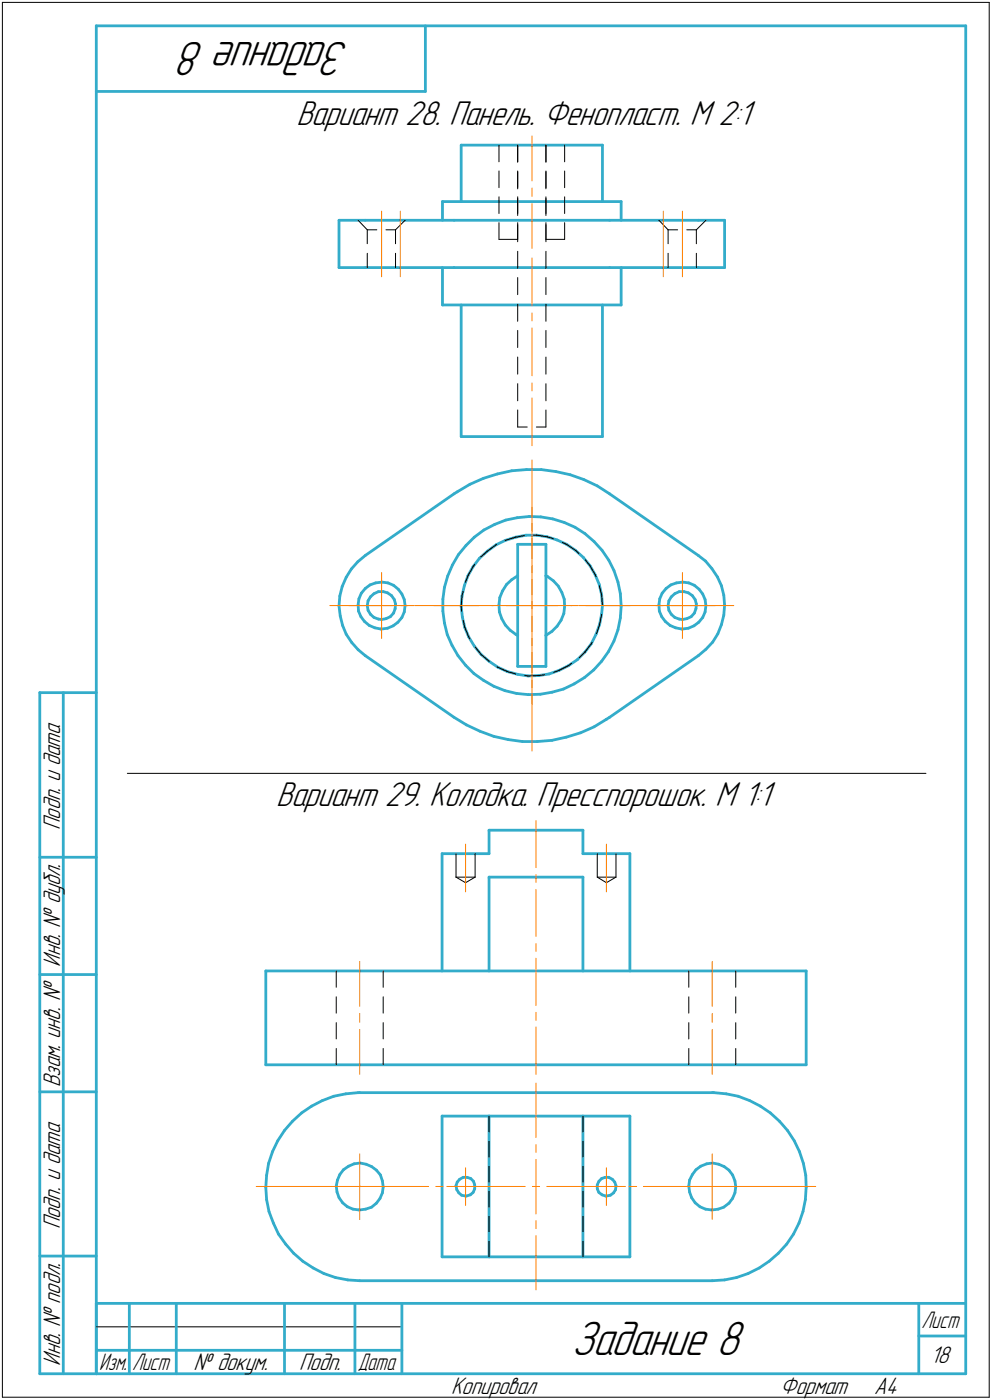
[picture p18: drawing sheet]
<svg xmlns="http://www.w3.org/2000/svg" width="211mm" height="298mm" viewBox="0 0 211 298" stroke-linecap="round" stroke-linejoin="round" font-family="sans-serif">
<defs><g id="words">
<g font-size="10.9">
<text x="74.4" y="9" transform="rotate(-180 74.4 9)">Задание 8</text>
<text x="121.6" y="288.5">Задание 8</text>
</g>
<g font-size="7.8">
<text x="63.1" y="26.7">Вариант 28. Панель. Фенопласт. М 2:1</text>
<text x="58.8" y="171.7">Вариант 29. Колодка. Пресспорошок. М 1:1</text>
</g>
<g font-size="5.4">
<text x="12.8" y="176.7" transform="rotate(-90 12.8 176.7)">Подп. и дата</text>
<text x="12.8" y="205.8" transform="rotate(-90 12.8 205.8)">Инв. № дубл.</text>
<text x="12.8" y="231.6" transform="rotate(-90 12.8 231.6)">Взам. инв. №</text>
<text x="12.8" y="261.7" transform="rotate(-90 12.8 261.7)">Подп. и дата</text>
<text x="12.8" y="290.8" transform="rotate(-90 12.8 290.8)">Инв. № подл.</text>
<text x="41.2" y="291.8">№ докум.</text>
<text x="63.6" y="291.8">Подп.</text>
<text x="198" y="290.3">18</text>
<text x="96" y="296.8">Копировал</text>
<text x="166" y="296.8">Формат</text>
<text x="186" y="296.8">A4</text>
</g>
<g font-size="5.3">
<text x="196.1" y="282.8">Лист</text>
<text x="21.1" y="291.8">Изм.</text>
<text x="28.1" y="291.8">Лист</text>
<text x="76.1" y="291.8">Дата</text>
</g>
</g></defs>
<g fill="none" stroke="#33acca" stroke-width=".59">
<path d="M20.5 5.5v287zM20.5 5.5h185zM20.5 19.5h70zM90.5 5.5v14zM205.5 5.5v287zM98.1 30.9h30.1zM98.1 30.9v12zM128.2 30.9v12zM72.1 46.9v10.1zM72.1 57h5.6zM72.1 46.9h5.6zM77.7 46.9h18.9z"/>
<path d="M77.7 57h18.9zM94.1 42.9v4zM94.1 57v7.9zM94.1 42.9h38.1zM96.6 46.9h33.1zM96.6 57h33.1zM129.7 57h18.9zM129.7 46.9h18.9zM132.2 57v7.9zM132.2 42.9v4zM148.6 57h5.6zM148.6 46.9h5.6z"/>
<path d="M154.2 46.9v10.1zM94.1 64.9h38.1zM98.1 64.9v28.1zM128.2 64.9v28.1zM98.1 93h30.1zM112 100h3.1zM115.1 100l3.2 .4zM76.1 119.6l1.6-1.3zM76.1 119.6l-1.3 1.6zM77.7 118.3l18.9-13.1zM96.6 105.2l.7-.5zM97.3 104.7l2.7-1.6z"/>
<path d="M97.5 118.1l-1.2 2.2zM99.1 116.2l-1.6 1.9zM100 103.1l2.9-1.2zM100.9 114.4l2.1-1.5zM100.9 114.4l-1.8 1.8zM102 118.9l1.7-1.6zM102 118.9l-1.3 1.7zM102.9 101.9l2.9-1zM103 112.9l2.2-1.2zM103.7 117.3l1.9-1.3zM105.2 111.7l2.4-1zM105.6 116l1.9-.9z"/>
<path d="M105.8 100.9l3.1-.7zM107.5 115.1l2.2-.7zM107.6 110.7l2.5-.5zM108.9 100.2l3.1-.2zM109.7 114.4l2.2-.4zM110.1 110.2l2.5-.2zM110.2 115.9h6zM110.2 115.9v6.7zM111.9 114h2.3zM112.6 110l2.5 .1zM114.2 114l2.2 .3zM115.1 110.1l2.5 .4z"/>
<path d="M116.2 115.9v6.7zM116.4 114.3l2.1 .7zM117.6 110.5l2.5 .8zM118.3 100.4l3 .7zM118.5 115l2.1 .9zM120.1 111.3l2.2 1zM120.6 115.9l1.8 1.3zM121.3 101.1l2.9 1zM122.3 112.3l2.2 1.3zM122.4 117.2l1.7 1.5zM124.1 118.7l1.5 1.8zM124.2 102.1l2.9 1.4z"/>
<path d="M124.5 113.6l1.9 1.7zM126.4 115.3l1.7 1.9zM127.1 103.5l2.6 1.7zM128.1 117.2l1.4 2.1zM129.5 119.3l1.1 2.2zM129.7 105.2l18.9 13.1zM148.6 118.3l1.5 1.2zM150.1 119.5l1.4 1.6zM72.1 129l.3 2.1zM72.3 126.9l-.2 2.1zM72.4 131.1l.5 2.1zM72.8 124.9l-.5 2z"/>
<path d="M72.9 133.2l.8 1.8zM73.7 122.9l-.9 2zM73.7 135l1.1 1.8zM74.8 121.2l-1.1 1.7zM74.8 136.8l1.4 1.5zM76.2 138.3l1.5 1.3zM76.2 128.8l.1 1.3zM76.3 130.1l.5 1.2zM76.4 127.5l-.2 1.3zM76.8 131.3l.8 1zM76.9 126.3l-.5 1.2zM77.6 132.3l1 .9z"/>
<path d="M77.7 139.6l18.9 13.1zM77.7 125.3l1-.8zM77.7 125.3l-.8 1zM78.1 128.9l.2 1.1zM78.3 127.9l-.2 1zM78.3 130l.5 .8zM78.6 133.2l1.2 .5zM78.7 124.5l1.2-.4zM78.8 127.1l.8-.7zM78.8 127.1l-.5 .8zM78.8 130.8l.8 .7zM79.6 126.4l.9-.4z"/>
<path d="M79.6 131.5l.9 .3zM79.8 133.7l1.2 .2zM79.9 124.1l1.4-.1zM80.5 126h1zM80.5 131.8l.7 .1zM81 133.9h.2zM81.2 133.9l1.3-.1zM81.2 131.9l.9-.2zM81.3 124l1.2 .1zM81.5 126l1 .2zM82.1 131.7l1-.4zM82.5 133.8l1.2-.5z"/>
<path d="M82.5 126.2l.8 .6zM82.5 124.1l1.2 .5zM83.3 126.8l.6 .9zM83.7 133.3l1-.8zM83.7 124.6l1.1 .9zM83.7 130.6l-.6 .7zM83.9 127.7l.3 .9zM84.1 129.6l-.4 1zM84.2 128.6l-.1 1zM84.8 125.5l.7 1zM85.5 131.5l-.8 1zM85.5 126.5l.5 1.2z"/>
<path d="M86 130.3l-.5 1.2zM86 127.7l.2 1.2zM86.2 128.9l-.2 1.4zM94.2 127.6v2.5zM94.2 130.1l.4 2.6zM94.6 125.1l-.4 2.5zM94.6 132.7l.6 2.4zM95.2 135.1l1 2.3zM95.2 122.7l-.6 2.4zM96.2 137.4l1.3 2.2zM96.3 120.3l-1.1 2.4zM97.5 139.6l1.6 2z"/>
<path d="M98.1 129.1l.3 2.3zM98.3 126.9l-.2 2.2zM98.4 131.4l.5 2.2zM98.8 124.7l-.5 2.2zM98.9 133.6l.8 2zM99.6 122.6l-.8 2.1zM99.7 135.6l1.2 2zM100.7 120.6l-1.1 2zM100.9 137.6l1.5 1.8zM102.4 139.4l1.7 1.4zM106.2 128.8l.1 1.5zM106.3 130.3l.5 1.4z"/>
<path d="M106.3 127.3l-.1 1.5zM106.8 131.7l.7 1.4zM106.9 125.8l-.6 1.5zM107.5 133.1l1 1.1zM107.8 124.5l1.1-1.1zM107.8 124.5l-.9 1.3zM108.5 134.2l1.3 .9zM108.9 123.4l1.3-.8zM109.8 135.1l.4 .2zM110.2 135.3v6.6zM110.2 122.6v12.7zM116.2 135.3l1.2-.8z"/>
<path d="M116.2 122.6l.3 .2zM116.2 122.6v12.7zM116.2 135.3v6.6zM116.5 122.8l1.3 .9zM117.4 134.5l1.1-1.2zM117.8 123.7l1 1.1zM118.8 124.8l.7 1.4zM119.4 132.1l-.9 1.2zM119.5 126.2l.6 1.4zM120 130.6l-.6 1.5zM120.1 127.6v1.5zM120.1 129.1l-.1 1.5z"/>
<path d="M125.6 120.5l1.1 1.9zM125.8 137.1l-1.3 1.8zM126.7 122.4l.8 2.1zM126.8 135l-1 2.1zM127.5 124.5l.5 2.2zM127.6 132.9l-.8 2.1zM128 126.7l.2 2.2zM128 130.7l-.4 2.2zM128.2 128.9l-.2 1.8zM129.5 138.8l-1.5 2zM130.6 121.5l.9 2.5zM130.6 136.5l-1.1 2.3z"/>
<path d="M131.5 124l.5 2.4zM131.5 134.1l-.9 2.4zM132 126.4l.2 2.5zM132 131.6l-.5 2.5zM132.2 129.1l-.2 2.5zM132.2 128.9v.2zM140.2 128.8l.1 1.3zM140.3 130.1l.5 1.2zM140.4 127.5l-.2 1.3zM140.8 131.3l.8 1zM140.9 126.3l-.5 1.2zM141.6 132.3l1 .9z"/>
<path d="M141.7 125.3l1-.8zM141.7 125.3l-.8 1zM142.2 128.9l.1 1.1zM142.3 127.9l-.1 1zM142.3 130l.5 .8zM142.6 133.2l1.2 .5zM142.7 124.5l1.2-.4zM142.8 127.1l.8-.7zM142.8 127.1l-.5 .8zM142.8 130.8l.8 .7zM143.6 126.4l.9-.4zM143.6 131.5l.9 .3z"/>
<path d="M143.8 133.7l1.2 .2zM143.9 124.1l1.4-.1zM144.5 126h1zM144.5 131.8l.7 .1zM145 133.9h.2zM145.2 133.9l1.3-.1zM145.2 131.9l.9-.2zM145.3 124l1.3 .1zM145.5 126l1 .2zM146.1 131.7l1-.4zM146.5 133.8l1.2-.5zM146.5 126.2l.8 .6z"/>
<path d="M146.6 124.1l1.1 .5zM147.3 126.8l.6 .9zM147.7 133.3l1-.8zM147.7 124.6l1.1 .9zM147.7 130.6l-.6 .7zM147.9 127.7l.3 .9zM148.1 129.6l-.4 1zM148.2 128.6l-.1 1zM148.6 139.6l1.6-1.3zM148.8 125.5l.7 1zM149.5 131.5l-.8 1zM149.5 126.5l.5 1.2z"/>
<path d="M150 130.3l-.5 1.2zM150 127.7l.2 1.2zM150.2 128.9l-.2 1.4zM151.5 121.1l1.2 1.8zM151.6 136.7l-1.4 1.6zM152.7 122.9l.8 1.8zM152.7 135l-1.1 1.7zM153.5 133l-.8 2zM153.5 124.7l.5 2zM154 131l-.5 2zM154 126.7l.2 2.2zM154.2 128.9l-.2 2.1z"/>
<path d="M8.5 147.5v145zM8.5 147.5h12zM13.5 147.5v145zM96.6 152.7l2.6 1.6zM99.1 141.6l1.7 1.8zM99.2 154.3l2.9 1.4zM100.8 143.4l2.1 1.5zM102.1 155.7l3 1.1zM102.9 144.9l2.2 1.2zM104.1 140.8l1.8 1.3zM105.1 156.8l3 .7zM105.1 146.1l2.3 1z"/>
<path d="M105.9 142.1l2 .9zM107.4 147.1l2.5 .6zM107.9 143l2.3 .6zM108.1 157.5l3.1 .4zM109.9 147.7l2.5 .2zM110.2 143.6l2.2 .3zM110.2 141.9h6zM111.2 157.9h3.1zM112.4 143.9l2.2-.1zM112.4 147.9l2.6-.1zM114.3 157.9l3.1-.3zM114.6 143.8l2.2-.3z"/>
<path d="M115 147.8l2.4-.4zM116.8 143.5l2.2-.8zM117.4 157.6l3.1-.6zM117.4 147.4l2.5-.7zM119 142.7l2-1zM119.9 146.7l2.3-1.1zM120.5 157l3-1zM121 141.7l1.9-1.2zM122.2 145.6l2.2-1.3zM122.9 140.5l1.6-1.6zM123.5 156l2.9-1.2zM124.4 144.3l1.9-1.6z"/>
<path d="M126.4 154.8l2.6-1.6zM128 140.8l-1.7 1.9zM129 153.2l.7-.5zM129.7 152.7l18.9-13.1zM104.1 176.8v5zM104.1 176.8h19.9zM124 176.8v5zM8.5 182.5h12zM94.1 181.8v25zM94.1 181.8h10zM104.1 186.8v20zM104.1 186.8h19.9z"/>
<path d="M124 181.8h10zM124 186.8v20zM134 181.8v25zM8.5 207.5h12zM56.6 206.8v19.9zM56.6 206.8h19.9zM76.5 206.8h75.1zM151.6 206.8h19.9zM171.5 206.8v19.9zM8.5 232.5h12zM56.6 226.7h19.9zM62.2 238.8l-1.7 1.9z"/>
<path d="M62.2 238.8l2-1.8zM64.2 237l2.1-1.5zM66.3 235.5l2.3-1.1zM68.6 234.4l2.4-1zM71 233.4l2.6-.5zM73.6 232.9l2.6-.2zM76.2 232.7h.3zM76.5 226.7h75.1zM76.5 232.7h75.1zM94.1 237.7h10zM94.1 237.7v29.9zM104.1 237.7h19.9z"/>
<path d="M104.1 237.7v29.9zM124 237.7h10zM124 237.7v29.9zM134 237.7v29.9zM151.6 226.7h19.9zM151.6 232.7h.3zM151.9 232.7l2.6 .2zM154.5 232.9l2.6 .5zM157.1 233.4l2.4 1zM159.5 234.4l2.3 1.1zM161.8 235.5l2.1 1.5zM163.9 237l2 1.8z"/>
<path d="M165.9 238.8l1.7 1.9zM56.6 252.8l.1 2.6zM56.7 255.4l.5 2.6zM56.7 250.3l-.1 2.5zM57.1 247.7l-.4 2.6zM57.2 258l1 2.4zM58 245.2l-.9 2.5zM59.1 242.9l-1.1 2.3zM60.5 240.7l-1.4 2.2zM71.5 252.6l.2 1.2zM71.7 253.8l.4 1.2zM71.8 251.3l-.3 1.3z"/>
<path d="M72.1 255l.8 1.1zM72.3 250.1l-.5 1.2zM72.9 256.1l1 .9zM73.1 249.1l1.1-.8zM73.1 249.1l-.8 1zM73.9 257l1.2 .5zM74.2 248.3l1.2-.5zM75.1 257.5l1.3 .1zM75.4 247.8l1.2-.2zM76.4 257.6h.1zM76.5 257.6l1.3-.1zM76.6 247.6l1.3 .3z"/>
<path d="M77.8 257.5l1.3-.5zM77.9 247.9l1.2 .5zM79.1 257l1-.8zM79.1 248.4l1 .8zM80.1 249.2l.8 1zM80.9 255.2l-.8 1zM80.9 250.2l.5 1.3zM81.4 254l-.5 1.2zM81.4 251.5l.1 1.2zM81.5 252.7l-.1 1.3zM97 252.5l.2 .8zM97.2 253.3l.4 .7z"/>
<path d="M97.3 251.7l-.3 .8zM97.6 254l.6 .5zM97.8 251.1l-.5 .6zM97.8 251.1l.8-.4zM98.2 254.5l.9 .2zM98.6 250.7h.8zM99.1 254.7h.1zM99.2 254.7l.9-.3zM99.4 250.7l.8 .3zM100.1 254.4l.6-.5zM100.2 251l.6 .5zM100.8 251.5l.2 .8z"/>
<path d="M101 252.3v.9zM101 253.2l-.3 .7zM127.1 252.3v.9zM127.1 253.2l.3 .7zM127.4 251.5l-.3 .8zM127.4 253.9l.7 .5zM128 251l.8-.3zM128 251l-.6 .5zM128.1 254.4l.8 .3zM128.8 250.7h.7zM128.9 254.7h.1zM129 254.7l.9-.2z"/>
<path d="M129.5 250.7l.8 .4zM129.9 254.5l.7-.5zM130.3 251.1l.5 .6zM130.8 251.7l.3 .8zM131 253.3l-.4 .7zM131.1 252.5l-.1 .8zM146.6 252.6l.1 1.2zM146.7 251.3l-.1 1.3zM146.7 253.8l.5 1.2zM147.2 255l.7 1.1zM147.3 250.1l-.6 1.2zM147.9 256.1l1 .9z"/>
<path d="M148.1 249.1l1-.8zM148.1 249.1l-.8 1zM148.9 257l1.2 .5zM149.1 248.3l1.3-.5zM150.1 257.5l1.3 .1zM150.4 247.8l1.2-.2zM151.4 257.6h.2zM151.6 257.6l1.2-.1zM151.6 247.6l1.3 .3zM152.8 257.5l1.2-.5zM152.9 247.9l1.2 .5zM154 257l1.1-.8z"/>
<path d="M154.1 248.4l1 .8zM155.1 249.2l.8 1zM155.9 255.2l-.8 1zM155.9 250.2l.5 1.3zM156.4 254l-.5 1.2zM156.4 251.5l.1 1.2zM156.5 252.7l-.1 1.3zM167.6 240.7l1.4 2.2zM169 242.9l1.1 2.3zM170.1 245.2l.8 2.5zM170.9 258l-.9 2.4zM170.9 247.7l.5 2.6z"/>
<path d="M171.4 255.4l-.5 2.6zM171.4 250.3l.1 2.5zM171.5 252.8l-.1 2.6zM8.5 267.5h12zM20.5 277.5h185zM20.5 277.5v15zM27.5 277.5v15zM37.5 277.5v15zM58.2 260.4l1.1 2.4zM59.3 262.8l1.5 2.1zM60.5 277.5v15zM60.8 264.9l1.7 2z"/>
<path d="M62.5 266.9l1.9 1.7zM64.4 268.6l2.2 1.4zM66.6 270l2.3 1.2zM68.9 271.2l2.5 .8zM71.4 272l2.6 .5zM74 272.5l2.5 .2zM75.5 277.5v15zM76.5 272.7h75.1zM85.5 277.5v15zM94.1 267.6h10zM104.1 267.6h19.9zM124 267.6h10z"/>
<path d="M151.6 272.7l2.6-.2zM154.2 272.5l2.5-.5zM156.7 272l2.5-.8zM159.2 271.2l2.3-1.2zM161.5 270l2.2-1.4zM163.7 268.6l1.9-1.7zM167.4 264.9l-1.8 2zM168.8 262.8l-1.4 2.1zM170 260.4l-1.2 2.4zM195.5 277.5v15zM8.5 292.5h12zM20.5 292.5h185z"/>
<path d="M20.5 287.5h7zM27.5 287.5h10zM37.5 287.5h23zM60.5 287.5h15zM75.5 287.5h10zM195.5 284.5h10z"/>
</g>
<g fill="none" stroke="#000" stroke-width=".21">
<path d="M.5 .5v297zM.5 .5h210zM210.5 .5v297zM106.2 36.4v3.6zM106.2 30.9v3.6zM110.2 36.6v3.6zM110.2 30.9v3.6zM110.2 36.4v3.6zM116.2 36.4v3.6zM116.2 30.9v3.6zM116.2 36.6v3.6zM120.1 36.4v3.6z"/>
<path d="M120.1 30.9v3.6zM76.2 46.9l1.9 2zM78.1 53.9v3.1zM78.1 48.9v3zM78.1 48.9h2.1zM82.1 48.9h2.1zM84.2 53.9v3.1zM84.2 48.9v3zM84.2 48.9l2-2zM106.2 47.4v3.6zM106.2 41.9v3.6zM106.2 51h4z"/>
<path d="M110.2 59.1v3.6zM110.2 53.5v3.6zM110.2 47.8v3.7zM110.2 42.2v3.7zM110.2 47.4v3.6zM110.2 41.9v3.6zM116.2 51h3.9zM116.2 47.4v3.6zM116.2 41.9v3.6zM116.2 59.1v3.6zM116.2 53.5v3.6zM116.2 47.8v3.7z"/>
<path d="M116.2 42.2v3.7zM120.1 47.4v3.6zM120.1 41.9v3.6zM140.2 46.9l2 2zM142.2 48.9h2zM142.2 53.9v3.1zM142.2 48.9v3zM146.1 48.9h2.1zM148.2 48.9l2-2zM148.2 53.9v3.1zM148.2 48.9v3zM110.2 76v3.7z"/>
<path d="M110.2 70.4v3.6zM110.2 64.8v3.6zM116.2 76v3.7zM116.2 70.4v3.6zM116.2 64.8v3.6zM110.2 87.3v3.6zM110.2 81.7v3.6zM110.2 90.9h2zM114.1 90.9h2.1zM116.2 87.3v3.6zM116.2 81.7v3.6zM96.4 120l-.1 .3z"/>
<path d="M97.5 118.1v.1zM99.1 116.2l-1.6 1.9zM100.3 115l-1.2 1.2zM101.9 113.7l1.1-.8zM102.3 118.6l1.4-1.3zM103 112.9l2.2-1.2zM103.7 117.3l1.9-1.3zM105.2 111.7l.3-.1zM105.7 116h.1M107.4 110.8l.2-.1zM107.5 115.1h.1M107.5 115.1l2.2-.7z"/>
<path d="M107.6 110.7l2.5-.5zM109.7 114.4l1.9-.4zM110.1 110.2l1.5-.1zM113.5 114h.7zM113.5 110l1.6 .1zM114.2 114l2.2 .3zM115.1 110.1l2.5 .4zM116.4 114.3l1.4 .4zM117.6 110.5h.2zM119.6 115.5l1 .4zM119.7 111.1l.4 .2zM120.1 111.3l2.2 1z"/>
<path d="M120.6 115.9l1.8 1.3zM122.3 112.3l1.2 .7zM122.4 117.2l.8 .7zM124.5 119.2l1.1 1.3zM125.1 114.2l1.3 1.1zM126.4 115.3l1.7 1.9zM128.1 117.2l.1 .1zM129.3 119l.2 .3zM129.5 119.3l1.1 2.2zM94.2 127.6v2.5zM94.5 125.9l-.3 1.7zM94.5 132.1l.1 .6z"/>
<path d="M94.6 132.7l.6 2.4zM95.2 135.1l.5 1.1zM95.2 122.7l-.3 1.3zM96.3 120.3l-1.1 2.4zM96.5 138l1 1.6zM97.5 139.6l1.5 2zM98.1 129.1l.1 1zM98.3 126.9l-.2 2.2zM98.6 125.9l-.3 1zM98.6 132.1l.3 1.5zM98.9 133.6l.8 2zM99.6 122.6l-.5 1.4z"/>
<path d="M99.7 135.6l.3 .5zM100.7 120.6l-1.1 2zM101 120.1l-.3 .5zM101.1 137.8l1.3 1.6zM102.4 139.4l1.7 1.4zM125.6 120.5l1.1 1.9zM125.8 137.1l-1.3 1.8zM126 136.7l-.2 .4zM126.7 122.4l.1 .5zM127.5 124.7l.5 2zM127.6 132.9l-.7 2.1zM128 126.7l.2 2.2z"/>
<path d="M128 130.8l-.4 2.1zM129.5 138.8l-1.3 1.7zM130.4 136.9l-.9 1.9zM130.6 121.5l.5 1.3zM131.5 134.1l-.4 .9zM131.7 124.7l.3 1.7zM132 126.4l.2 2.5zM132 131.6l-.5 2.5zM132 130.8v.8zM100.3 142.9l.5 .5zM100.8 143.4l2.1 1.5zM102.9 144.9l.9 .6z"/>
<path d="M104.1 140.8h.1M105.6 146.3l1.8 .8zM105.7 142l.2 .1zM105.9 142.1l2 .9zM107.4 147.1l2.2 .5zM107.9 143l1.8 .5zM111.7 143.8l.7 .1zM111.7 147.8l.7 .1zM112.4 143.9l2.2-.1zM112.4 147.9l2.6-.1zM114.6 143.8l1.3-.1zM115 147.8l.9-.1z"/>
<path d="M117.9 143.2l1.1-.5zM117.9 147.3l2-.6zM119 142.7l2-1zM119.9 146.7l2-.9zM121 141.7l.7-.5zM123.3 140l1.2-1.1zM123.6 144.8l.8-.5zM124.4 144.3l1.9-1.6zM126.3 142.7l.6-.6zM27.1 164.7h169.9zM97 186.8l2.1 1.2zM97 181.8v5z"/>
<path d="M97 186.8h4.1zM99.1 188l2-1.2zM101.1 181.8v5zM127.1 186.8l1.9 1.2zM127.1 181.8v5zM127.1 186.8h4zM129 188l2.1-1.2zM131.1 181.8v5zM71.5 217.8v3.4zM71.5 212.3v3.4zM71.5 206.8v3.4zM81.5 217.8v3.4z"/>
<path d="M81.5 212.3v3.4zM81.5 206.8v3.4zM146.6 217.8v3.4zM146.6 212.3v3.4zM146.6 206.8v3.4zM156.5 217.8v3.4zM156.5 212.3v3.4zM156.5 206.8v3.4zM71.5 223.3v3.4zM81.5 223.3v3.4zM104.1 237.7v3.3zM124 237.7v3.3z"/>
<path d="M146.6 223.3v3.4zM156.5 223.3v3.4zM104.1 243v3.4zM104.1 248.3v3.4zM104.1 253.7v3.3zM104.1 259v3.3zM124 243v3.4zM124 248.3v3.4zM124 253.7v3.3zM124 259v3.3zM104.1 264.3v3.3zM124 264.3v3.3z"/>
<path d="M.5 297.5h210zM20.5 282.5h65z"/>
</g>
<g fill="none" stroke="#ff8000" stroke-width=".21">
<path d="M113.2 29v9.5zM81.2 45v13.9zM85.2 45v13.9zM113.2 54.9v10.2zM113.2 43.3v9.6zM113.2 40v1.8zM141.1 45v13.9zM145.2 45v13.9zM113.2 69.8v10.2zM113.2 66.6v1.7zM113.2 84.8v10.1zM113.2 81.5v1.7z"/>
<path d="M113.2 98v12zM113.2 107.9v11.1zM113.2 111.5v1.6zM113.2 114.6v12.1zM70.2 128.9h13.5zM74.2 128.9h7zM81.2 128.9h6.9zM81.2 128.9v7.1zM81.2 121.9v7zM85.2 128.9h1.6zM88.3 128.9h13.6zM92.2 128.9h11z"/>
<path d="M103.3 128.9h1.6zM104.6 128.9h1.6zM106.4 128.9h13.6zM107.7 128.9h5.5zM113.2 128.9h5.5zM113.2 138.9v11zM113.2 136v1.4zM113.2 128.9v5.6zM113.2 120.5v1.4zM113.2 123.4v5.5zM113.2 128.1v1.6zM113.2 131.2v12.1z"/>
<path d="M120.1 128.9h1.6zM121.4 128.9h1.6zM123.2 128.9h11zM124.5 128.9h13.6zM138.2 128.9h7zM139.5 128.9h1.6zM142.7 128.9h13.4zM145.2 128.9h6.9zM145.2 128.9v7.1zM145.2 121.9v7zM113.2 144.8v1.6zM113.2 147.9v12z"/>
<path d="M99.1 179.7v10.2zM114 174.8v9.9zM129 179.7v10.2zM114 186.3v1.6zM114 189.4v10zM76.5 219.2v9.6zM76.5 215.8v1.9zM76.5 204.7v9.6zM114 200.9v1.7zM114 204v10.1zM114 215.6v1.7zM114 218.7v10.1z"/>
<path d="M151.6 219.2v9.6zM151.6 215.8v1.9zM151.6 204.7v9.6zM114 230.6v11.6zM54.5 252.6h16.1zM69.6 252.6h6.9zM72.1 252.6h1.6zM75.2 252.6h16zM76.5 252.6h7.1zM76.5 252.6v7.1zM76.5 245.7v6.9zM92.7 252.6h1.5z"/>
<path d="M95.1 252.6h4zM95.8 252.6h16zM99.1 252.6h3.9zM99.1 252.6v4.1zM99.1 248.7v3.9zM113.3 252.6h1.5zM114 243.8v1.6zM114 246.9v11.6zM114 259.9v1.7zM116.3 252.6h16zM125.1 252.6h3.9zM129 252.6h4.1z"/>
<path d="M129 252.6v4.1zM129 248.7v3.9zM133.9 252.6h1.6zM136.9 252.6h16.1zM144.5 252.6h7.1zM151.6 252.6h7zM151.6 252.6v7.1zM151.6 245.7v6.9zM154.4 252.6h1.6zM157.6 252.6h16zM114 263.1v11.6z"/>
</g>
<g fill="#fff" stroke="#fff" stroke-width=".21">
<path d="M63.1 21.1h97.9zM63.1 21.2h97.9zM63.1 21.3h97.9zM63.1 21.3h97.9zM63.1 21.4h97.9zM63.1 21.5h97.9zM63.1 21.6h97.9zM63.1 21.7h97.9zM63.1 21.8h97.9zM63.1 21.8h97.9zM63.1 21.9h97.9zM63.1 22h97.9zM63.1 22.1h97.9zM63.1 22.2h97.9zM63.1 22.3h97.9zM63.1 22.4h97.9zM63.1 22.4h97.9zM63.1 22.5h97.9zM63.1 22.6h97.9zM63.1 22.7h97.9zM63.1 22.8h97.9zM63.1 22.9h97.9zM63.1 22.9h97.9zM63.1 23h97.9zM63.1 23.1h97.9zM63.1 23.2h97.9zM63.1 23.3h97.9zM63.1 23.4h97.9zM63.1 23.5h97.9zM63.1 23.5h97.9zM63.1 23.6h97.9zM63.1 23.7h97.9zM63.1 23.8h97.9zM63.1 23.9h97.9zM63.1 24h97.9zM63.1 24h97.9zM63.1 24.1h97.9zM63.1 24.2h97.9zM63.1 24.3h97.9zM63.1 24.4h97.9zM63.1 24.5h97.9zM63.1 24.6h97.9zM63.1 24.6h97.9zM63.1 24.7h97.9zM63.1 24.8h97.9zM63.1 24.9h97.9zM63.1 25h97.9zM63.1 25.1h97.9zM63.1 25.1h97.9zM63.1 25.2h97.9zM63.1 25.3h97.9zM63.1 25.4h97.9zM63.1 25.5h97.9zM63.1 25.6h97.9zM63.1 25.7h97.9zM63.1 25.7h97.9zM63.1 25.8h97.9zM63.1 25.9h97.9zM63.1 26h97.9zM63.1 26.1h97.9zM63.1 26.2h97.9zM63.1 26.2h97.9zM63.1 26.3h97.9zM63.1 26.4h97.9zM63.1 26.5h97.9zM63.1 26.6h97.9zM63.1 26.7h97.9zM63.1 26.8h97.9zM63.1 26.8h97.9zM63.1 26.9h97.9zM63.1 27h97.9zM63.1 27.1h97.9zM63.1 27.2h97.9zM63.1 27.3h97.9zM63.1 27.3h97.9zM63.1 27.4h97.9zM63.1 27.5h97.9zM63.1 27.6h97.9zM63.1 27.7h97.9zM63.1 27.8h97.9zM63.1 27.9h97.9zM63.1 27.9h97.9zM63.1 28h97.9zM63.1 28.1h97.9zM63.1 28.2h97.9z"/>
<path d="M58.8 166.1h106.6zM58.8 166.2h106.6zM58.8 166.3h106.6zM58.8 166.4h106.6zM58.8 166.5h106.6zM58.8 166.5h106.6zM58.8 166.6h106.6zM58.8 166.7h106.6zM58.8 166.8h106.6zM58.8 166.9h106.6zM58.8 167h106.6zM58.8 167h106.6zM58.8 167.1h106.6zM58.8 167.2h106.6zM58.8 167.3h106.6zM58.8 167.4h106.6zM58.8 167.5h106.6zM58.8 167.6h106.6zM58.8 167.6h106.6zM58.8 167.7h106.6zM58.8 167.8h106.6zM58.8 167.9h106.6zM58.8 168h106.6zM58.8 168.1h106.6zM58.8 168.1h106.6zM58.8 168.2h106.6zM58.8 168.3h106.6zM58.8 168.4h106.6zM58.8 168.5h106.6zM58.8 168.6h106.6zM58.8 168.7h106.6zM58.8 168.7h106.6zM58.8 168.8h106.6zM58.8 168.9h106.6zM58.8 169h106.6zM58.8 169.1h106.6zM58.8 169.2h106.6zM58.8 169.2h106.6zM58.8 169.3h106.6zM58.8 169.4h106.6zM58.8 169.5h106.6zM58.8 169.6h106.6zM58.8 169.7h106.6zM58.8 169.8h106.6zM58.8 169.8h106.6zM58.8 169.9h106.6zM58.8 170h106.6zM58.8 170.1h106.6zM58.8 170.2h106.6zM58.8 170.3h106.6zM58.8 170.3h106.6zM58.8 170.4h106.6zM58.8 170.5h106.6zM58.8 170.6h106.6zM58.8 170.7h106.6zM58.8 170.8h106.6zM58.8 170.9h106.6zM58.8 170.9h106.6zM58.8 171h106.6zM58.8 171.1h106.6zM58.8 171.2h106.6zM58.8 171.3h106.6zM58.8 171.4h106.6zM58.8 171.4h106.6zM58.8 171.5h106.6zM58.8 171.6h106.6zM58.8 171.7h106.6zM58.8 171.8h106.6zM58.8 171.9h106.6zM58.8 172h106.6zM58.8 172h106.6zM58.8 172.1h106.6zM58.8 172.2h106.6zM58.8 172.3h106.6zM58.8 172.4h106.6zM58.8 172.5h106.6zM58.8 172.6h106.6zM58.8 172.6h106.6zM58.8 172.7h106.6zM58.8 172.8h106.6zM58.8 172.9h106.6zM58.8 173h106.6zM58.8 173.1h106.6zM58.8 173.1h106.6z"/>
</g>
<use href="#words"/>
</svg>
